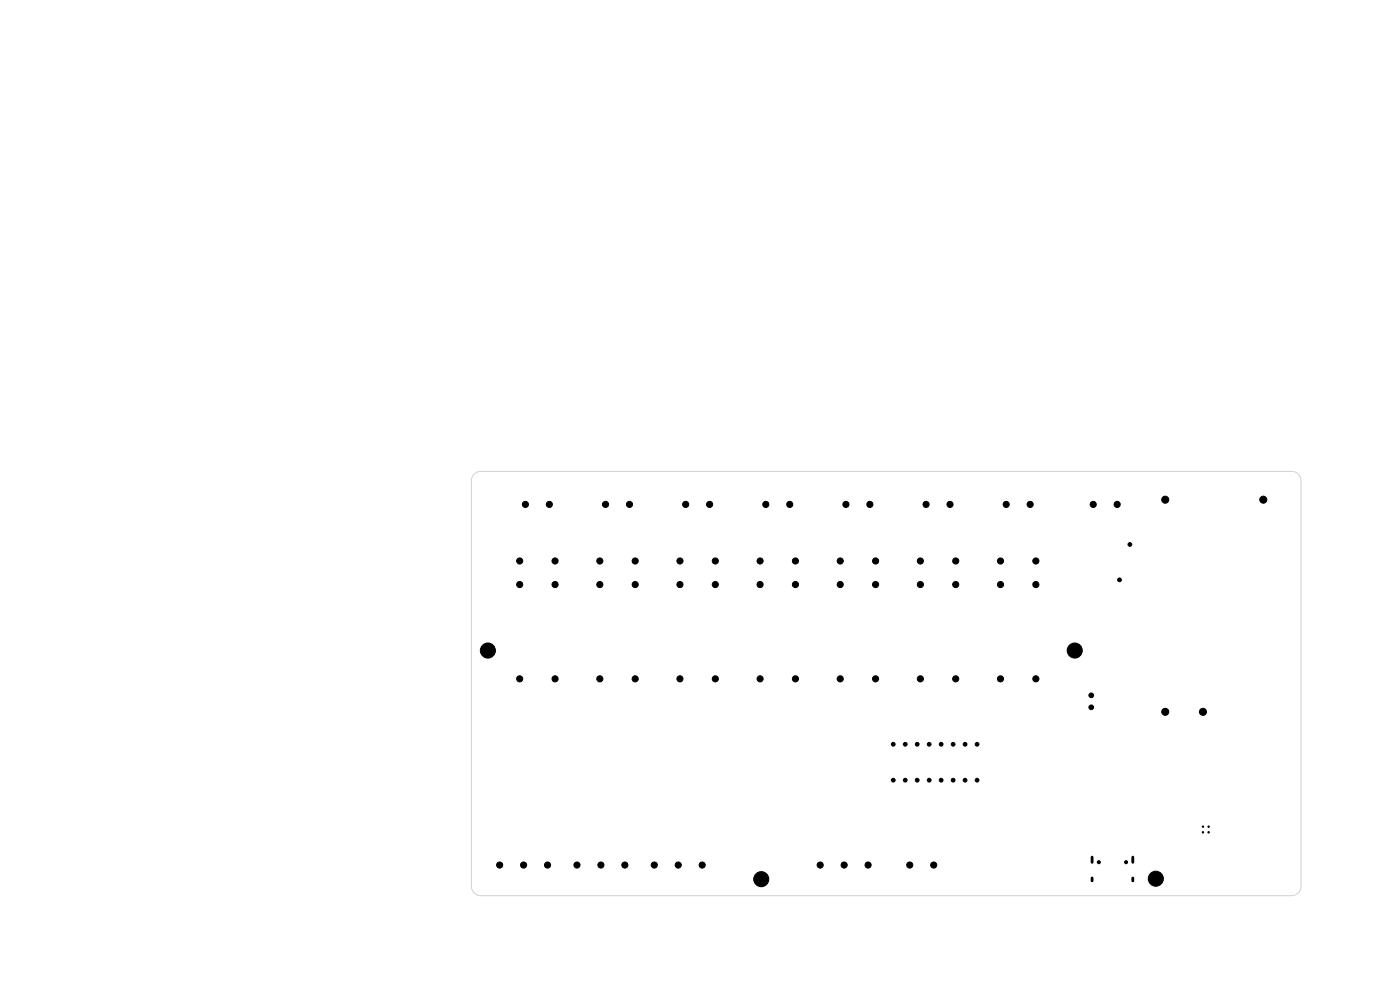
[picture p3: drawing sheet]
<svg xmlns="http://www.w3.org/2000/svg" width="297mm" height="210mm" viewBox="0 0 297 210" stroke-linecap="round" stroke-linejoin="round" font-family="sans-serif">
<path d="M100.6 100.6l.6-.4 .8-.2h172a2 2 0 0 1 2 2v86a2 2 0 0 1-2 2h-172a2 2 0 0 1-2-2v-86l.2-.8z" fill="none" stroke="#d0d2cd" stroke-width=".21"/>
<g fill="#000" stroke="#000" stroke-width=".21">
<circle cx="110.2" cy="119" r=".65"/>
<circle cx="111.5" cy="107" r=".65"/>
<circle cx="116.5" cy="107" r=".65"/>
<circle cx="117.8" cy="119" r=".65"/>
<circle cx="127.2" cy="119" r=".65"/>
<circle cx="128.5" cy="107" r=".65"/>
<circle cx="133.5" cy="107" r=".65"/>
<circle cx="134.8" cy="119" r=".65"/>
<circle cx="144.2" cy="119" r=".65"/>
<circle cx="145.5" cy="107" r=".65"/>
<circle cx="150.5" cy="107" r=".65"/>
<circle cx="151.7" cy="119" r=".65"/>
<circle cx="161.2" cy="119" r=".65"/>
<circle cx="162.5" cy="107" r=".65"/>
<circle cx="167.5" cy="107" r=".65"/>
<circle cx="168.7" cy="119" r=".65"/>
<circle cx="178.3" cy="119" r=".65"/>
<circle cx="179.5" cy="107" r=".65"/>
<circle cx="184.5" cy="107" r=".65"/>
<circle cx="185.7" cy="119" r=".65"/>
<circle cx="195.3" cy="119" r=".65"/>
<circle cx="196.5" cy="107" r=".65"/>
<circle cx="201.5" cy="107" r=".65"/>
<circle cx="202.7" cy="119" r=".65"/>
<circle cx="212.2" cy="119" r=".65"/>
<circle cx="213.5" cy="107" r=".65"/>
<circle cx="218.5" cy="107" r=".65"/>
<circle cx="219.7" cy="119" r=".65"/>
<circle cx="231.9" cy="107" r=".65"/>
<circle cx="237" cy="107" r=".65"/>
<circle cx="239.7" cy="115.5" r=".4"/>
<circle cx="247.2" cy="106" r=".75"/>
<circle cx="268" cy="106" r=".75"/>
<circle cx="103.5" cy="138" r="1.6"/>
<circle cx="110.2" cy="124" r=".65"/>
<circle cx="117.8" cy="124" r=".65"/>
<circle cx="127.2" cy="124" r=".65"/>
<circle cx="134.8" cy="124" r=".65"/>
<circle cx="144.2" cy="124" r=".65"/>
<circle cx="151.7" cy="124" r=".65"/>
<circle cx="161.2" cy="124" r=".65"/>
<circle cx="168.7" cy="124" r=".65"/>
<circle cx="178.3" cy="124" r=".65"/>
<circle cx="185.7" cy="124" r=".65"/>
<circle cx="195.3" cy="124" r=".65"/>
<circle cx="202.7" cy="124" r=".65"/>
<circle cx="212.2" cy="124" r=".65"/>
<circle cx="219.7" cy="124" r=".65"/>
<circle cx="228" cy="138" r="1.6"/>
<circle cx="237.5" cy="123" r=".4"/>
<circle cx="110.2" cy="144" r=".65"/>
<circle cx="117.8" cy="144" r=".65"/>
<circle cx="127.2" cy="144" r=".65"/>
<circle cx="134.8" cy="144" r=".65"/>
<circle cx="144.2" cy="144" r=".65"/>
<circle cx="151.7" cy="144" r=".65"/>
<circle cx="161.2" cy="144" r=".65"/>
<circle cx="168.7" cy="144" r=".65"/>
<circle cx="178.3" cy="144" r=".65"/>
<circle cx="185.7" cy="144" r=".65"/>
<circle cx="189.5" cy="157.9" r=".4"/>
<circle cx="192" cy="157.9" r=".4"/>
<circle cx="194.6" cy="157.9" r=".4"/>
<circle cx="195.3" cy="144" r=".65"/>
<circle cx="197.1" cy="157.9" r=".4"/>
<circle cx="199.7" cy="157.9" r=".4"/>
<circle cx="202.2" cy="157.9" r=".4"/>
<circle cx="202.7" cy="144" r=".65"/>
<circle cx="204.7" cy="157.9" r=".4"/>
<circle cx="207.3" cy="157.9" r=".4"/>
<circle cx="212.2" cy="144" r=".65"/>
<circle cx="219.7" cy="144" r=".65"/>
<circle cx="231.5" cy="150" r=".5"/>
<circle cx="231.5" cy="147.5" r=".5"/>
<circle cx="247.2" cy="151" r=".75"/>
<circle cx="255.2" cy="151" r=".75"/>
<circle cx="189.5" cy="165.5" r=".4"/>
<circle cx="192" cy="165.5" r=".4"/>
<circle cx="194.6" cy="165.5" r=".4"/>
<circle cx="197.1" cy="165.5" r=".4"/>
<circle cx="199.7" cy="165.5" r=".4"/>
<circle cx="202.2" cy="165.5" r=".4"/>
<circle cx="204.7" cy="165.5" r=".4"/>
<circle cx="207.3" cy="165.5" r=".4"/>
<circle cx="255.2" cy="176.6" r=".15"/>
<circle cx="255.2" cy="175.4" r=".15"/>
<circle cx="256.4" cy="176.6" r=".15"/>
<circle cx="256.4" cy="175.4" r=".15"/>
<circle cx="106" cy="183.5" r=".65"/>
<circle cx="111.1" cy="183.5" r=".65"/>
<circle cx="116.2" cy="183.5" r=".65"/>
<circle cx="122.4" cy="183.5" r=".65"/>
<circle cx="127.5" cy="183.5" r=".65"/>
<circle cx="132.6" cy="183.5" r=".65"/>
<circle cx="138.8" cy="183.5" r=".65"/>
<circle cx="143.9" cy="183.5" r=".65"/>
<circle cx="149" cy="183.5" r=".65"/>
<circle cx="161.5" cy="186.5" r="1.6"/>
<circle cx="174" cy="183.5" r=".65"/>
<circle cx="179.1" cy="183.5" r=".65"/>
<circle cx="184.2" cy="183.5" r=".65"/>
<circle cx="193" cy="183.5" r=".65"/>
<circle cx="198.1" cy="183.5" r=".65"/>
<circle cx="233.1" cy="182.9" r=".33"/>
<circle cx="238.9" cy="182.9" r=".33"/>
<circle cx="245.2" cy="186.4" r="1.6"/>
</g>
<path d="M231.7 181.8v1.1M231.7 186.3v.6M240.3 181.8v1.1M240.3 186.3v.6" fill="none" stroke="#000" stroke-width=".6"/>
</svg>
